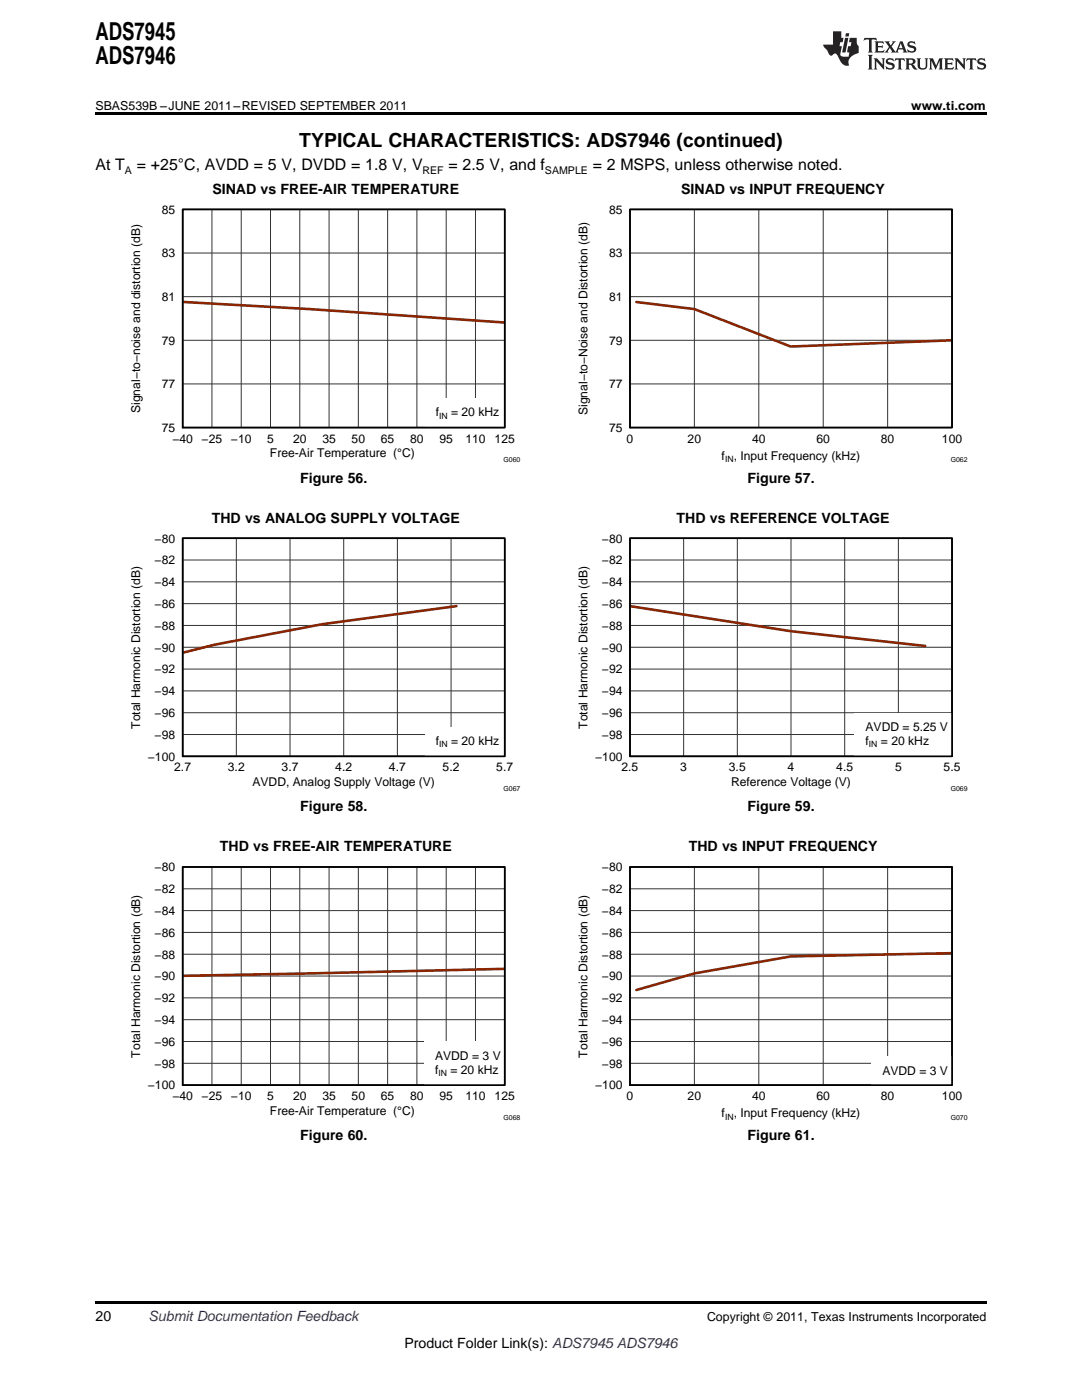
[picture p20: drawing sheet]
<svg xmlns="http://www.w3.org/2000/svg" width="216mm" height="279mm" viewBox="0 0 216 279" stroke-linecap="round" stroke-linejoin="round" font-family="sans-serif">
<defs><g id="words">
<g font-size="4.9">
<text x="19" y="7.9">ADS7945</text>
<text x="19" y="12.8">ADS7946</text>
</g>
<text font-size="3.9" x="59.7" y="29.3">TYPICAL CHARACTERISTICS: ADS7946 (continued)</text>
<g font-size="3.2">
<text x="19" y="34">At T</text>
<text x="27.3" y="34">= +25°C, AVDD = 5 V, DVDD = 1.8 V, V</text>
<text x="89.5" y="34">= 2.5 V, and f</text>
<text x="118.3" y="34">= 2 MSPS, unless otherwise noted.</text>
</g>
<g font-size="2.8">
<text x="42.4" y="38.7">SINAD vs FREE-AIR TEMPERATURE</text>
<text x="135.9" y="38.7">SINAD vs INPUT FREQUENCY</text>
<text x="59.9" y="96.3">Figure 56.</text>
<text x="149.2" y="96.3">Figure 57.</text>
<text x="42.3" y="104.3">THD vs ANALOG SUPPLY VOLTAGE</text>
<text x="135" y="104.3">THD vs REFERENCE VOLTAGE</text>
<text x="59.9" y="161.9">Figure 58.</text>
<text x="149.2" y="161.9">Figure 59.</text>
<text x="43.9" y="169.9">THD vs FREE-AIR TEMPERATURE</text>
<text x="137.4" y="169.9">THD vs INPUT FREQUENCY</text>
<text x="59.9" y="227.5">Figure 60.</text>
<text x="149.2" y="227.5">Figure 61.</text>
<text x="19" y="263.6">20</text>
<text x="80.7" y="269">Product Folder Link(s): ADS7945 ADS7946</text>
</g>
<text font-size="2.8" fill="#0000c8" x="29.6" y="263.6">Submit Documentation Feedback</text>
<g font-size="2.5">
<text x="19" y="21.9">SBAS539B –JUNE 2011–REVISED SEPTEMBER 2011</text>
<text x="181.8" y="21.9">www.ti.com</text>
<text x="141.1" y="263.6">Copyright © 2011, Texas Instruments Incorporated</text>
</g>
<g font-size="2.4">
<text x="32.3" y="42.7">85</text>
<text x="121.5" y="42.7">85</text>
<text x="32.3" y="51.4">83</text>
<text x="121.5" y="51.4">83</text>
<text x="32.3" y="60.1">81</text>
<text x="121.5" y="60.1">81</text>
<text x="32.3" y="68.8">79</text>
<text x="121.5" y="68.8">79</text>
<text x="32.3" y="77.5">77</text>
<text x="121.5" y="77.5">77</text>
<text x="28" y="82.4" transform="rotate(-90 28 82.4)">Signal−to−noise and distortion (dB)</text>
<text x="86.9" y="83.1">f</text>
<text x="90" y="83.1">= 20 kHz</text>
<text x="117.2" y="82.9" transform="rotate(-90 117.2 82.9)">Signal−to−Noise and Distortion (dB)</text>
<text x="32.3" y="86.2">75</text>
<text x="34.4" y="88.3">−40</text>
<text x="40.2" y="88.3">−25</text>
<text x="46.1" y="88.3">−10</text>
<text x="53.3" y="88.3">5</text>
<text x="58.5" y="88.3">20</text>
<text x="64.3" y="88.3">35</text>
<text x="70.2" y="88.3">50</text>
<text x="76" y="88.3">65</text>
<text x="81.8" y="88.3">80</text>
<text x="87.7" y="88.3">95</text>
<text x="92.9" y="88.3">110</text>
<text x="98.7" y="88.3">125</text>
<text x="121.5" y="86.2">75</text>
<text x="125" y="88.3">0</text>
<text x="137.2" y="88.3">20</text>
<text x="150.1" y="88.3">40</text>
<text x="162.9" y="88.3">60</text>
<text x="175.8" y="88.3">80</text>
<text x="188" y="88.3">100</text>
<text x="53.9" y="91.3">Free-Air Temperature (°C)</text>
<text x="144" y="91.8">f</text>
<text x="146.4" y="91.8">, Input Frequency (kHz)</text>
<text x="30.9" y="112.6">−82</text>
<text x="30.9" y="108.3">−80</text>
<text x="120.1" y="112.6">−82</text>
<text x="120.1" y="108.3">−80</text>
<text x="30.9" y="117">−84</text>
<text x="120.1" y="117">−84</text>
<text x="30.9" y="125.7">−88</text>
<text x="30.9" y="121.3">−86</text>
<text x="120.1" y="125.7">−88</text>
<text x="120.1" y="121.3">−86</text>
<text x="30.9" y="130">−90</text>
<text x="120.1" y="130">−90</text>
<text x="30.9" y="134.4">−92</text>
<text x="120.1" y="134.4">−92</text>
<text x="30.9" y="143.1">−96</text>
<text x="30.9" y="138.8">−94</text>
<text x="120.1" y="143.1">−96</text>
<text x="120.1" y="138.8">−94</text>
<text x="28" y="145.4" transform="rotate(-90 28 145.4)">Total Harmonic Distortion (dB)</text>
<text x="30.9" y="147.5">−98</text>
<text x="86.9" y="148.7">f</text>
<text x="90" y="148.7">= 20 kHz</text>
<text x="117.2" y="145.4" transform="rotate(-90 117.2 145.4)">Total Harmonic Distortion (dB)</text>
<text x="120.1" y="147.5">−98</text>
<text x="172.7" y="146">AVDD = 5.25 V</text>
<text x="172.7" y="148.7">f</text>
<text x="175.8" y="148.7">= 20 kHz</text>
<text x="29.5" y="151.8">−100</text>
<text x="34.8" y="153.9">2.7</text>
<text x="45.5" y="153.9">3.2</text>
<text x="56.2" y="153.9">3.7</text>
<text x="66.9" y="153.9">4.2</text>
<text x="77.6" y="153.9">4.7</text>
<text x="88.3" y="153.9">5.2</text>
<text x="99" y="153.9">5.7</text>
<text x="118.8" y="151.8">−100</text>
<text x="124" y="153.9">2.5</text>
<text x="135.7" y="153.9">3</text>
<text x="145.4" y="153.9">3.5</text>
<text x="157.2" y="153.9">4</text>
<text x="166.9" y="153.9">4.5</text>
<text x="178.6" y="153.9">5</text>
<text x="188.3" y="153.9">5.5</text>
<text x="50.4" y="156.9">AVDD, Analog Supply Voltage (V)</text>
<text x="145.9" y="156.9">Reference Voltage (V)</text>
<text x="30.9" y="173.9">−80</text>
<text x="120.1" y="173.9">−80</text>
<text x="30.9" y="178.2">−82</text>
<text x="120.1" y="178.2">−82</text>
<text x="30.9" y="182.6">−84</text>
<text x="120.1" y="182.6">−84</text>
<text x="30.9" y="191.3">−88</text>
<text x="30.9" y="187">−86</text>
<text x="120.1" y="191.3">−88</text>
<text x="120.1" y="187">−86</text>
<text x="30.9" y="195.7">−90</text>
<text x="120.1" y="195.7">−90</text>
<text x="30.9" y="200">−92</text>
<text x="120.1" y="200">−92</text>
<text x="30.9" y="208.7">−96</text>
<text x="30.9" y="204.4">−94</text>
<text x="120.1" y="208.7">−96</text>
<text x="120.1" y="204.4">−94</text>
<text x="28" y="211.1" transform="rotate(-90 28 211.1)">Total Harmonic Distortion (dB)</text>
<text x="30.9" y="213.1">−98</text>
<text x="86.8" y="211.6">AVDD = 3 V</text>
<text x="86.8" y="214.3">f</text>
<text x="89.9" y="214.3">= 20 kHz</text>
<text x="117.2" y="211.1" transform="rotate(-90 117.2 211.1)">Total Harmonic Distortion (dB)</text>
<text x="120.1" y="213.1">−98</text>
<text x="176.1" y="214.5">AVDD = 3 V</text>
<text x="29.5" y="217.4">−100</text>
<text x="34.4" y="219.5">−40</text>
<text x="40.2" y="219.5">−25</text>
<text x="46.1" y="219.5">−10</text>
<text x="53.3" y="219.5">5</text>
<text x="58.5" y="219.5">20</text>
<text x="64.3" y="219.5">35</text>
<text x="70.2" y="219.5">50</text>
<text x="76" y="219.5">65</text>
<text x="81.8" y="219.5">80</text>
<text x="87.7" y="219.5">95</text>
<text x="92.9" y="219.5">110</text>
<text x="98.7" y="219.5">125</text>
<text x="118.8" y="217.4">−100</text>
<text x="125" y="219.5">0</text>
<text x="137.2" y="219.5">20</text>
<text x="150.1" y="219.5">40</text>
<text x="162.9" y="219.5">60</text>
<text x="175.8" y="219.5">80</text>
<text x="188" y="219.5">100</text>
<text x="53.9" y="222.5">Free-Air Temperature (°C)</text>
<text x="144" y="223">f</text>
<text x="146.4" y="223">, Input Frequency (kHz)</text>
</g>
<g font-size="2.1">
<text x="24.9" y="34.6">A</text>
<text x="84.3" y="34.6">REF</text>
<text x="108.7" y="34.6">SAMPLE</text>
</g>
<g font-size="1.7">
<text x="87.6" y="83.5">IN</text>
<text x="144.7" y="92.2">IN</text>
<text x="87.6" y="149.1">IN</text>
<text x="173.4" y="149.1">IN</text>
<text x="87.5" y="214.8">IN</text>
<text x="144.7" y="223.5">IN</text>
</g>
<g font-size="1.4">
<text x="100.5" y="92.2">G060</text>
<text x="189.7" y="92.2">G062</text>
<text x="100.5" y="157.8">G067</text>
<text x="189.7" y="157.8">G069</text>
<text x="100.5" y="223.5">G068</text>
<text x="189.7" y="223.5">G070</text>
</g>
</g></defs>
<g fill="#231f20">
<path d="M172.5 7.6l-.1 .5 .4-.2h.6v.1v2.1l-.2 .4h.9l-.2-.4v-2.1l.1-.1h.5l.5 .2-.2-.5zM174.5 8.3l.2 .3v1.5l-.2 .4h1.8l.2-.6a1.04 1.04 0 0 1-1.3 .2v-.7h.6l.3 .2v-.6l-.3 .2h-.6v-.6l.8-.1 .4 .3-.2-.5zM176.5 8.3l.9 1.1-.9 1.1h.8l-.2-.2 .4-.7 .5 .7-.2 .2h1.5l-.2-.2 .2-.4h.9l.1 .4-.2 .2h1l-.3-.3-.7-1.9h-.5l-.9 2-.8-1 .9-1h-.8l.1 .3-.4 .5-.3-.6 .1-.2zM179.7 8.6l.4 1h-.7zM181.3 8.4a.63 .63 0 0 0-.2 .7 .63 .63 0 0 0 .6 .4l.6 .2 .1 .2a.75 .75 0 0 1-.7 .4 .75 .75 0 0 1-.6-.5l.1 .7 .1-.1a1.11 1.11 0 0 0 1.5-.6 1.13 1.13 0 0 0-1.2-.8l-.1-.4a1.04 1.04 0 0 1 1.2 .2l-.2-.5-.2 .1-.4-.2zM173.2 10.9l.2 .4v2.2l-.2 .4h1l-.3-.4v-2.2l.3-.4zM174.3 11.6l.3 .4v1.5l-.3 .4h.8l-.2-.4v-1.3l1.5 1.7v-1.9l.2-.4h-.7l.2 .4v.9l-1.1-1.3zM177 11.8a.62 .62 0 0 0-.2 .7 .62 .62 0 0 0 .6 .4l.6 .1 .1 .3a.76 .76 0 0 1-.7 .3 .76 .76 0 0 1-.7-.4l.2 .7 .1-.1a1.11 1.11 0 0 0 1.5-.6 1.13 1.13 0 0 0-1.2-.8l-.1-.4a1.04 1.04 0 0 1 1.2 .2l-.2-.6-.2 .1-.5-.1zM178.7 11.6l-.2 .6a.61 .61 0 0 1 .8-.3v1.6l-.2 .4h.9l-.2-.4v-1.6a.63 .63 0 0 1 .7 .3l-.1-.6zM180.6 11.6l.3 .4v1.5l-.3 .4h1l-.2-.2-.1-.8 .6 .2a.76 .76 0 0 0 1.2 .7l-1-1a.58 .58 0 0 0 .6-.5 .58 .58 0 0 0-.5-.6zM181.4 11.9h.1a.45 .45 0 0 1 .5 .1 .45 .45 0 0 1 .1 .5l-.8 .2zM182.9 11.6l.2 .2a2.17 2.17 0 0 0 .3 1.9 .99 .99 0 0 0 1.6-.6v-1.1l.2-.4h-.7l.2 .2a1.92 1.92 0 0 1-.2 1.8 .6 .6 0 0 1-.9-.5v-1.1l.2-.4zM185.4 11.6l.2 .4v1.5l-.2 .4h.7l-.2-.4v-1.4l.8 1.8 .8-1.8v1.4l-.2 .4h.9l-.2-.4v-1.5l.2-.4h-.8l-.6 1.5-.6-1.5zM188.4 11.6l.2 .4v1.5l-.2 .4h1.8l.1-.6a1.04 1.04 0 0 1-1.2 .1v-.6h.5l.4 .2v-.6l-.4 .2h-.5v-.7h.8l.3 .3-.1-.6zM190.5 11.6l.2 .4v1.5l-.2 .4h.7l-.2-.4v-1.3l1.5 1.7v-1.9l.2-.4h-.7l.2 .4v.9l-1.1-1.3zM192.9 11.6l-.1 .6a.61 .61 0 0 1 .7-.3l.1 1.6-.3 .4h1l-.3-.4 .1-1.6a.63 .63 0 0 1 .7 .3l-.1-.6zM195.2 11.8a.62 .62 0 0 0-.2 .7 .62 .62 0 0 0 .6 .4l.6 .1 .1 .3a.76 .76 0 0 1-.7 .3 .76 .76 0 0 1-.6-.4l.1 .7 .1-.1a1.11 1.11 0 0 0 1.6-.6 1.13 1.13 0 0 0-1.3-.8l-.1-.4a1.04 1.04 0 0 1 1.2 .2l-.1-.6-.2 .1-.5-.1z"/>
<path d="M166.2 6.3v2.6h-1.9v.4l.8 .9a.91 .91 0 0 0 1 .8 .56 .56 0 0 1 .5-.3 .56 .56 0 0 1 .5 .3l.4 .8a1.53 1.53 0 0 0 1.9 1.2 1.54 1.54 0 0 1 1-2.1l.9-.3v-1.4a1.52 1.52 0 0 1-.4-1.6h-1.3l-.2 .8h.5l-.2 .8h-.5l-.1 1v.2l.4 .1-.2 .8a1.93 1.93 0 0 1-1.6-.3l.3-1.8h-.5l.2-.8h.4l.2-.8h-.4v-1.3zM168.6 7.6l-.6 2.9h.7l.6-2.9zM168.8 6.6l-.1 .7h.6l.2-.7z"/>
</g>
<path d="M36.4 41.8h64.3v43.5h-64.3z" fill="none" stroke="#000" stroke-width=".26"/>
<g fill="none" stroke="#333" stroke-width=".2">
<path d="M36.4 41.8h64.3v43.5h-64.3zM36.4 59.2h64.3M36.4 50.5h64.3M42.3 41.8v43.5M48.1 41.8v43.5M54 41.8v43.5M59.8 41.8v43.5M65.7 41.8v43.5M71.5 41.8v43.5M77.3 41.8v43.5M83.2 41.8v43.5M89 41.8v43.5"/>
<path d="M94.9 41.8v43.5M36.4 76.6h64.3M36.4 67.9h64.3"/>
</g>
<path d="M36.4 60.3l25.4 1.4 38.9 2.7" fill="none" stroke="#8b2500" stroke-width=".52"/>
<path d="M84.8 79.5h15.9v5.8h-15.9z" fill="#fff"/>
<path d="M36.4 41.8h64.3v43.5h-64.3zM125.7 41.8h64.3v43.5h-64.3z" fill="none" stroke="#000" stroke-width=".35"/>
<path d="M125.7 41.8h64.3v43.5h-64.3zM36.4 107.4h64.3v43.5h-64.3z" fill="none" stroke="#000" stroke-width=".26"/>
<g fill="none" stroke="#333" stroke-width=".2">
<path d="M125.7 41.8h64.3v43.5h-64.3zM125.7 59.2h64.3M125.7 50.5h64.3M138.6 41.8v43.5M151.4 41.8v43.5M164.3 41.8v43.5M177.1 41.8v43.5M125.7 76.6h64.3M125.7 67.9h64.3M36.4 107.4h64.3v43.5h-64.3zM36.4 116.1h64.3M36.4 111.8h64.3"/>
<path d="M47.2 107.4v43.5M57.9 107.4v43.5M68.6 107.4v43.5M79.3 107.4v43.5M90 107.4v43.5M36.4 137.9h64.3M36.4 133.5h64.3M36.4 129.2h64.3M36.4 124.8h64.3M36.4 120.5h64.3M36.4 146.6h64.3M36.4 142.2h64.3"/>
</g>
<path d="M127 60.3l11.6 1.4 19.2 7.5 32.2-1.3M91.1 121l-26.8 3.6-21.4 4.1-6.5 1.6" fill="none" stroke="#8b2500" stroke-width=".52"/>
<path d="M84.8 145.1h15.9v5.8h-15.9z" fill="#fff"/>
<path d="M36.4 107.4h64.3v43.5h-64.3z" fill="none" stroke="#000" stroke-width=".35"/>
<path d="M125.7 107.4h64.3v43.5h-64.3z" fill="none" stroke="#000" stroke-width=".26"/>
<g fill="none" stroke="#333" stroke-width=".2">
<path d="M125.7 107.4h64.3v43.5h-64.3zM125.7 116.1h64.3M125.7 111.8h64.3M136.4 107.4v43.5M147.1 107.4v43.5M157.8 107.4v43.5M168.5 107.4v43.5M179.3 107.4v43.5M125.7 137.9h64.3M125.7 133.5h64.3M125.7 129.2h64.3M125.7 124.8h64.3"/>
<path d="M125.7 120.5h64.3M125.7 146.6h64.3M125.7 142.2h64.3"/>
</g>
<path d="M125.7 121l32.1 5 26.8 2.9" fill="none" stroke="#8b2500" stroke-width=".52"/>
<path d="M170.5 142.2h19.5v8.7h-19.5z" fill="#fff"/>
<path d="M125.7 107.4h64.3v43.5h-64.3z" fill="none" stroke="#000" stroke-width=".35"/>
<path d="M36.4 173h64.3v43.6h-64.3z" fill="none" stroke="#000" stroke-width=".26"/>
<g fill="none" stroke="#333" stroke-width=".2">
<path d="M36.4 173h64.3v43.6h-64.3zM36.4 177.4h64.3M42.3 173v43.6M48.1 173v43.6M54 173v43.6M59.8 173v43.6M65.7 173v43.6M71.5 173v43.6M77.3 173v43.6M83.2 173v43.6M89 173v43.6M94.9 173v43.6"/>
<path d="M36.4 199.1h64.3M36.4 194.8h64.3M36.4 190.4h64.3M36.4 186.1h64.3M36.4 181.7h64.3M36.4 212.2h64.3M36.4 207.9h64.3M36.4 203.5h64.3"/>
</g>
<path d="M100.7 193.4l-64.3 1.3" fill="none" stroke="#8b2500" stroke-width=".52"/>
<path d="M84.6 207.9h16.1v8.7h-16.1z" fill="#fff"/>
<path d="M36.4 173h64.3v43.6h-64.3z" fill="none" stroke="#000" stroke-width=".35"/>
<path d="M125.7 173h64.3v43.6h-64.3z" fill="none" stroke="#000" stroke-width=".26"/>
<g fill="none" stroke="#333" stroke-width=".2">
<path d="M125.7 173h64.3v43.6h-64.3zM125.7 177.4h64.3M138.6 173v43.6M151.4 173v43.6M164.3 173v43.6M177.1 173v43.6M125.7 199.1h64.3M125.7 194.8h64.3M125.7 190.4h64.3M125.7 186.1h64.3M125.7 181.7h64.3M125.7 212.2h64.3"/>
<path d="M125.7 207.9h64.3M125.7 203.5h64.3"/>
</g>
<path d="M190 190.2l-32.2 .7-19.2 3.4-11.6 3.3" fill="none" stroke="#8b2500" stroke-width=".52"/>
<path d="M173.9 210.8h16.1v5.8h-16.1z" fill="#fff"/>
<path d="M125.7 173h64.3v43.6h-64.3z" fill="none" stroke="#000" stroke-width=".35"/>
<path d="M19 259.7h177.8v.5h-177.8z" fill="#000"/>
<g fill="#fff">
<path d="M156.1 229.3h.4v.7h-.4z"/>
<path d="M66.9 229.3h.3v.7h-.3z"/>
<path d="M156.1 163.7h.4v.7h-.4z"/>
<path d="M66.9 163.7h.3v.7h-.3z"/>
<path d="M156.1 98.1h.4v.7h-.4z"/>
<path d="M66.9 98.1h.3v.7h-.3z"/>
</g>
<path d="M19 22.5h177.8v.5h-177.8z" fill="#000"/>
<use href="#words"/>
</svg>
